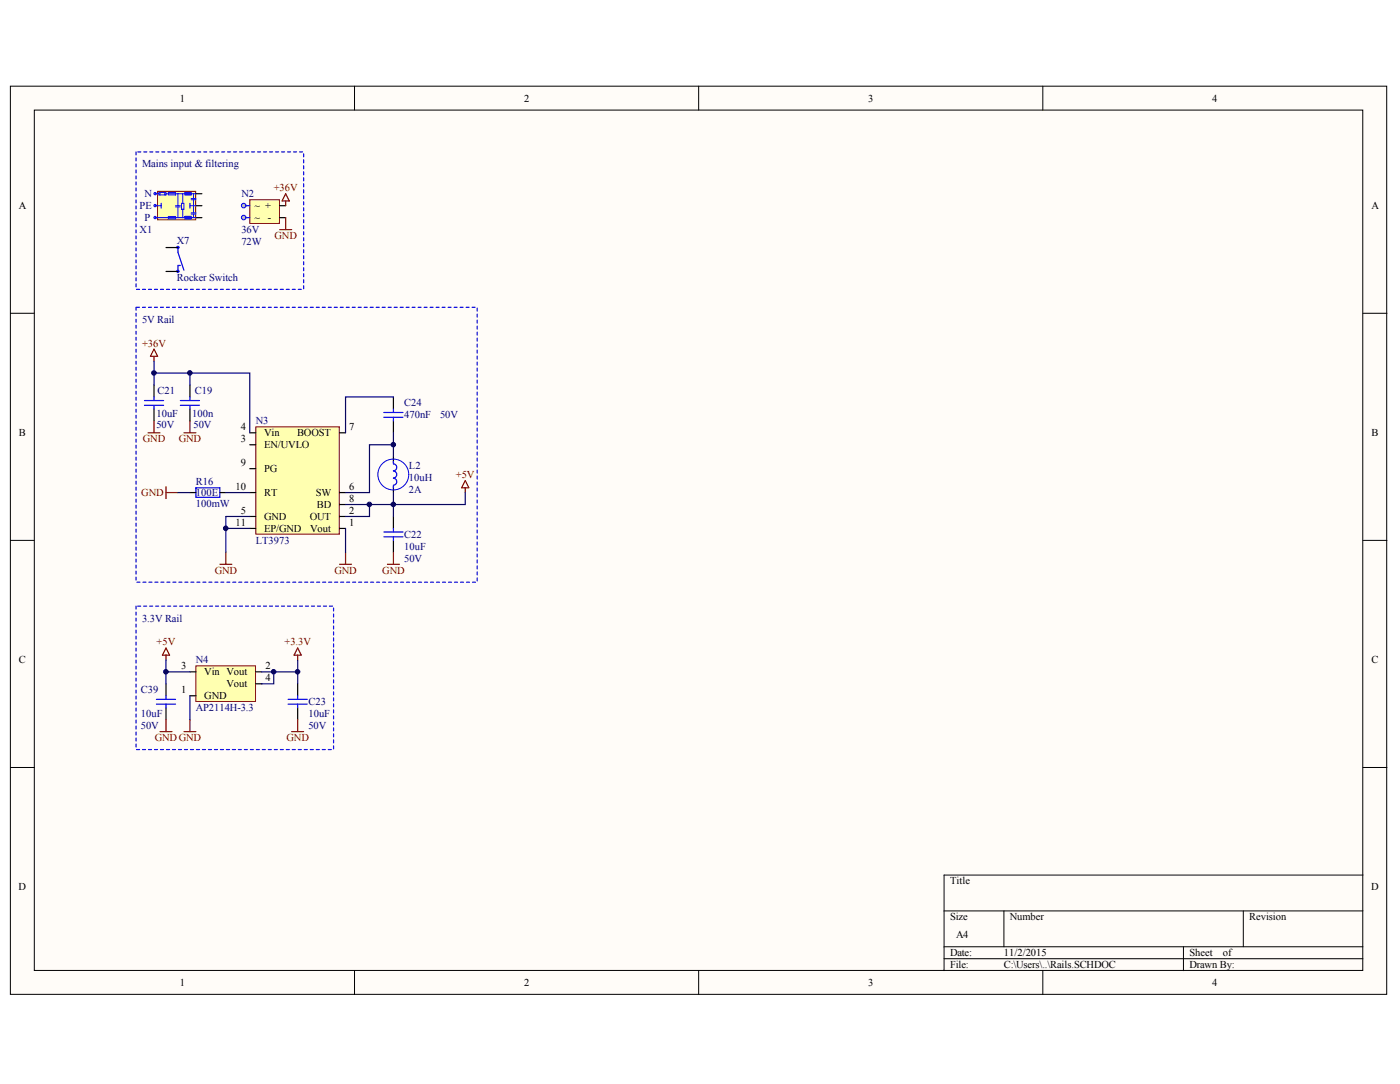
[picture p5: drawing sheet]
<svg xmlns="http://www.w3.org/2000/svg" width="279mm" height="216mm" viewBox="0 0 279 216" stroke-linecap="round" stroke-linejoin="round" font-family="sans-serif">
<defs><g id="words">
<g font-size="2.1">
<text x="35.9" y="20.2">1</text>
<text x="104.4" y="20.2">2</text>
<text x="173" y="20.2">3</text>
<text x="241.6" y="20.2">4</text>
<text x="3.7" y="41.6">A</text>
<text x="50.7" y="41.7">~ +</text>
<text x="273.3" y="41.6">A</text>
<text x="50.7" y="44.1">~</text>
<text x="53.4" y="44.1">-</text>
<text x="3.8" y="86.9">B</text>
<text x="48" y="85.7">4</text>
<text x="48" y="88.1">3</text>
<text x="52.6" y="86.9">Vin</text>
<text x="52.6" y="89.3">EN/UVLO</text>
<text x="59.2" y="86.9">BOOST</text>
<text x="69.6" y="85.7">7</text>
<text x="273.4" y="86.9">B</text>
<text x="48" y="92.9">9</text>
<text x="52.6" y="94">PG</text>
<text x="47" y="97.6">10</text>
<text x="52.6" y="98.8">RT</text>
<text x="62.9" y="98.8">SW</text>
<text x="63.1" y="101.2">BD</text>
<text x="69.6" y="100">8</text>
<text x="69.6" y="97.6">6</text>
<text x="47" y="104.8">11</text>
<text x="48" y="102.4">5</text>
<text x="52.6" y="103.6">GND</text>
<text x="52.6" y="105.9">EP/GND</text>
<text x="61.7" y="103.6">OUT</text>
<text x="61.8" y="105.9">Vout</text>
<text x="69.6" y="102.4">2</text>
<text x="69.6" y="104.8">1</text>
<text x="3.8" y="132.1">C</text>
<text x="36.1" y="133.3">3</text>
<text x="40.7" y="134.5">Vin Vout</text>
<text x="45.1" y="136.9">Vout</text>
<text x="52.9" y="133.3">2</text>
<text x="52.9" y="135.7">4</text>
<text x="273.4" y="132.1">C</text>
<text x="36.1" y="138.1">1</text>
<text x="40.7" y="139.3">GND</text>
<text x="3.7" y="177.3">D</text>
<text x="189.4" y="176.2">Title</text>
<text x="273.3" y="177.3">D</text>
<text x="189.4" y="183.3">Size</text>
<text x="201.3" y="183.3">Number</text>
<text x="249" y="183.3">Revision</text>
<text x="189.4" y="190.4">Date:</text>
<text x="190.6" y="186.9">A4</text>
<text x="200.1" y="190.4">11/2/2015</text>
<text x="237.1" y="190.4">Sheet</text>
<text x="243.7" y="190.4">of</text>
<text x="35.9" y="196.4">1</text>
<text x="104.4" y="196.4">2</text>
<text x="173" y="196.4">3</text>
<text x="189.4" y="192.8">File:</text>
<text x="200.1" y="192.8">C:\Users\..\Rails.SCHDOC</text>
<text x="237.1" y="192.8">Drawn By:</text>
<text x="241.6" y="196.4">4</text>
</g>
<g font-size="2.1" fill="#000080">
<text x="28.3" y="33.3">Mains input &amp; filtering</text>
<text x="27.8" y="41.7">PE</text>
<text x="28.8" y="39.3">N</text>
<text x="48.1" y="39.3">N2</text>
<text x="27.8" y="46.4">X1</text>
<text x="28.8" y="44.1">P</text>
<text x="48.1" y="46.4">36V</text>
<text x="35.2" y="48.6">X7</text>
<text x="48.1" y="48.8">72W</text>
<text x="35.2" y="56">Rocker Switch</text>
<text x="28.3" y="64.3">5V Rail</text>
<text x="31.2" y="83.1">10uF</text>
<text x="31.4" y="78.6">C21</text>
<text x="38.3" y="83.1">100n</text>
<text x="38.8" y="78.6">C19</text>
<text x="80.6" y="83.3">470nF</text>
<text x="80.6" y="81">C24</text>
<text x="87.7" y="83.3">50V</text>
<text x="31.2" y="85.2">50V</text>
<text x="38.6" y="85.2">50V</text>
<text x="51" y="84.5">N3</text>
<text x="81.5" y="95.7">10uH</text>
<text x="81.5" y="93.3">L2</text>
<text x="39" y="98.8">100E</text>
<text x="39" y="100.9">100mW</text>
<text x="39" y="96.7">R16</text>
<text x="81.5" y="98.1">2A</text>
<text x="80.6" y="107.1">C22</text>
<text x="51" y="108.3">LT3973</text>
<text x="80.6" y="109.5">10uF</text>
<text x="80.6" y="111.9">50V</text>
<text x="28.3" y="123.8">3.3V Rail</text>
<text x="39" y="132.1">N4</text>
<text x="28.1" y="142.8">10uF</text>
<text x="28.1" y="138.1">C39</text>
<text x="39" y="141.7">AP2114H-3.3</text>
<text x="61.5" y="142.8">10uF</text>
<text x="61.5" y="140.5">C23</text>
<text x="28.1" y="145.2">50V</text>
<text x="61.5" y="145.2">50V</text>
</g>
<g font-size="2.1" fill="#800000">
<text x="54.6" y="38.1">+36V</text>
<text x="54.7" y="47.6">GND</text>
<text x="28.3" y="69">+36V</text>
<text x="28.5" y="88.1">GND</text>
<text x="35.6" y="88.1">GND</text>
<text x="90.9" y="95.2">+5V</text>
<text x="28.2" y="98.8">GND</text>
<text x="42.8" y="114.3">GND</text>
<text x="66.7" y="114.3">GND</text>
<text x="76.2" y="114.3">GND</text>
<text x="31.2" y="128.6">+5V</text>
<text x="56.7" y="128.6">+3.3V</text>
<text x="30.9" y="147.6">GNDGND</text>
<text x="57.1" y="147.6">GND</text>
</g>
</g></defs>
<g fill="#fffcf8" stroke="#000" stroke-width=".2">
<path d="M2.1 17.2h274.3v180.8h-274.3z"/>
<path d="M6.8 21.9h264.8v171.4h-264.8z"/>
</g>
<g fill="none" stroke="#000" stroke-width=".2">
<path d="M70.7 17.2v4.7M139.3 17.2v4.7M207.9 17.2v4.7M2.1 62.4h4.7M271.7 62.4h4.7M2.1 107.6h4.7M271.7 107.6h4.7M2.1 152.9h4.7M271.7 152.9h4.7M271.7 174.3h-83.5v19M70.7 193.3v4.8M139.3 193.3v4.8"/>
<path d="M188.2 181.4h83.5M188.2 188.6h83.5M188.2 190.9h83.5M200.1 181.4v7.2M207.9 193.3v4.8M235.9 188.6v4.7M247.8 181.4v7.2"/>
</g>
<path d="M49.8 39.8h5.9v4.7h-5.9z" fill="#ffffb0" stroke="#800000" stroke-width=".2"/>
<path d="M55.8 41h1.1M55.8 43.4h1.1" fill="none" stroke="#000" stroke-width=".24"/>
<path d="M48.6 41h1.2M48.6 43.4h1.2" fill="none" stroke="#00f" stroke-width=".24"/>
<g fill="#c0c0c0" stroke="#00f" stroke-width=".2">
<circle cx="48.6" cy="40.9" r=".45"/>
<circle cx="48.6" cy="43.3" r=".45"/>
</g>
<path d="M55.8 45.7h2.3M56.9 43.4v2.3" fill="none" stroke="#800000" stroke-width=".24"/>
<path d="M51 85h16.6v21.4h-16.6z" fill="#ffffb0" stroke="#800000" stroke-width=".2"/>
<g fill="none" stroke="#000" stroke-width=".24">
<path d="M30.7 76.7v2.4M37.9 76.7v2.4M78.4 79.1v2.3M30.7 81.4v2.4M37.9 98.1h1.1M37.9 81.4v2.4M43.8 98.1h1.2M49.8 98.1h1.2M49.8 93.3h1.2M49.8 86.2h1.2M49.8 88.6h1.2M67.7 98.1h1.2"/>
<path d="M67.7 86.2h1.2M78.4 83.8v2.4M78.4 91v1.2M78.4 96.9v1.2M49.8 102.9h1.2M49.8 105.2h1.2M67.7 100.5h1.2M67.7 102.9h1.2M67.7 105.2h1.2M78.4 102.9v2.3M78.4 107.6v2.4"/>
</g>
<g fill="none" stroke="#00f" stroke-width=".24">
<path d="M28.8 79.8h3.8M30.7 79.1v.7M35.9 79.8h3.9M37.9 79.1v.7M28.8 80.7h3.8M30.7 80.7v.7M35.9 80.7h3.9M37.9 80.7v.7M39 97.2h4.8v1.9h-4.8zM76.5 82.2h3.8M76.5 83.1h3.8M78.4 91.9v.5a.69 .69 0 0 1 .7 .7 .69 .69 0 0 1-.7 .7"/>
<path d="M78.4 93.8a.69 .69 0 0 1 .7 .7 .69 .69 0 0 1-.7 .7 .72 .72 0 0 1 .7 .7 .72 .72 0 0 1-.7 .7M78.4 81.4v.8M78.4 83.1v.7M78.4 96.7v.5M76.5 106h3.8M76.5 106.9h3.8M78.4 105.2v.8M78.4 106.9v.7"/>
</g>
<circle cx="78.4" cy="94.5" r="3.1" fill="none" stroke="#00f" stroke-width=".2"/>
<g fill="none" stroke="#800000" stroke-width=".24">
<path d="M30.7 71v.9M30.7 69.5l.7 1.5h-1.4zM29.5 86.2h2.4M30.7 83.8v2.4M33.1 96.9v2.4M33.1 98.1h2.4M36.7 86.2h2.3M37.9 83.8v2.4M92.7 95.7l.7 1.5h-1.4zM92.7 97.2v.9M43.8 112.4h2.4M45 110v2.4"/>
<path d="M67.7 112.4h2.4M68.9 110v2.4M77.2 112.4h2.4M78.4 110v2.4"/>
</g>
<g fill="none" stroke="#000080" stroke-width=".24">
<path d="M30.7 74.3h19.1v11.9M30.7 71.9v4.8M37.9 74.3v2.4M78.4 79.1h-9.5v7.1M35.5 98.1h2.4M45 98.1h4.8M78.4 88.6h-4.8v9.5h-4.7M78.4 86.2v4.8M78.4 98.1v4.8M92.7 98.1v2.4h-23.8M45 105.2h4.8M49.8 102.9h-4.8v7.1"/>
<path d="M68.9 105.2v4.8M73.6 100.5v2.4h-4.7"/>
</g>
<path d="M39 132.6h11.9v7.1h-11.9z" fill="#ffffb0" stroke="#800000" stroke-width=".2"/>
<path d="M37.9 133.8h1.1M37.9 138.6h1.1M51 133.8h1.2M51 136.2h1.2M59.3 136.2v2.4M59.3 141v2.3" fill="none" stroke="#000" stroke-width=".24"/>
<path d="M57.4 139.3h3.8M59.3 138.6v.7M57.4 140.2h3.8M59.3 140.2v.8" fill="none" stroke="#00f" stroke-width=".24"/>
<path d="M33.1 129.1l.7 1.4h-1.4zM33.1 130.5v.9M59.3 129.1l.7 1.4h-1.4zM59.3 130.5v.9M36.7 145.7h2.3M37.9 143.3v2.4M58.1 145.7h2.4M59.3 143.3v2.4" fill="none" stroke="#800000" stroke-width=".24"/>
<path d="M33.1 131.4v2.4M37.9 138.6v4.7M52.2 133.8h7.1M59.3 131.4v4.8" fill="none" stroke="#000080" stroke-width=".24"/>
<path d="M31.4 38.1h7.6v5.7h-7.6z" fill="#ffffb0" stroke="#800000" stroke-width=".2"/>
<path d="M39 38.6h1.2M33.1 49.3h2.4M33.1 54.1h2.4M39 41h1.2M39 43.4h1.2M33.1 136.2v2.4M33.1 141v2.3" fill="none" stroke="#000" stroke-width=".24"/>
<g fill="none" stroke="#00f" stroke-width=".2">
<path d="M31.2 38.6h.5M31.7 38.4h1.4v.4h-1.4zM31.9 38.4v.4M32.8 38.4v.4M33.1 38.6h2.4v2.4M33.6 38.4h1.4v.4h-1.4zM35.5 38.6h.9v1.9M36.4 38.6h2.6M38.1 39.5h.9M38.1 39.8h.9M38.6 38.6v.9M38.6 39.8v2.6"/>
<path d="M31.2 41h.9M33.6 43.1h1.4v.5h-1.4zM35 41h.9M35 41.2h.9M35.5 41.2v2.2h-4.3M36.2 40.5h.5v1.2h-.5zM36.4 41.7v1.7h-.9M36.4 43.4h2.6M37.9 41h1.1M38.1 42.4h.9M38.1 42.6h.9M38.6 42.6v.8"/>
</g>
<g fill="none" stroke="#00f" stroke-width=".24">
<path d="M36.9 38.4v.4h1.2v-.4h-1.2v.2h1.2M32.1 40.5v.9M35.5 49.3v1l1.2 3.5M35.9 52.9h-.4v1.2M36.9 43.1v.5h1.2v-.5h-1.2v.3h1.2M37.9 40.5v.9M31.2 139.3h3.8M33.1 138.6v.7M31.2 140.2h3.8M33.1 140.2v.8"/>
<circle cx="30.9" cy="38.6" r=".21"/>
<circle cx="30.9" cy="40.9" r=".21"/>
<circle cx="30.9" cy="43.3" r=".21"/>
<circle cx="35.4" cy="49.3" r=".21"/>
<circle cx="35.4" cy="54" r=".21"/>
</g>
<path d="M37.9 133.8h-4.8v2.4M54.6 133.8v2.4h-2.4" fill="none" stroke="#000080" stroke-width=".24"/>
<path d="M56.9 38.6l.8 1.4h-1.5zM56.9 40v1M31.9 145.7h2.4M33.1 143.3v2.4" fill="none" stroke="#800000" stroke-width=".24"/>
<path d="M27.1 30.3v27.3h33.4v-27.3h-33.4M27.1 61.2v54.8h68v-54.8h-68M27.1 120.7v28.6h39.4v-28.6h-39.4" fill="none" stroke="#00f" stroke-width=".24" stroke-dasharray=".6 .6"/>
<g fill="#000080" stroke="#000080" stroke-width=".2">
<circle cx="30.7" cy="74.3" r=".45"/>
<circle cx="33.1" cy="133.8" r=".45"/>
<circle cx="37.8" cy="74.3" r=".45"/>
<circle cx="45" cy="105.2" r=".45"/>
<circle cx="54.5" cy="133.8" r=".45"/>
<circle cx="59.3" cy="133.8" r=".45"/>
<circle cx="73.6" cy="100.5" r=".45"/>
<circle cx="78.4" cy="100.5" r=".45"/>
<circle cx="78.4" cy="88.6" r=".45"/>
</g>
<use href="#words"/>
</svg>
